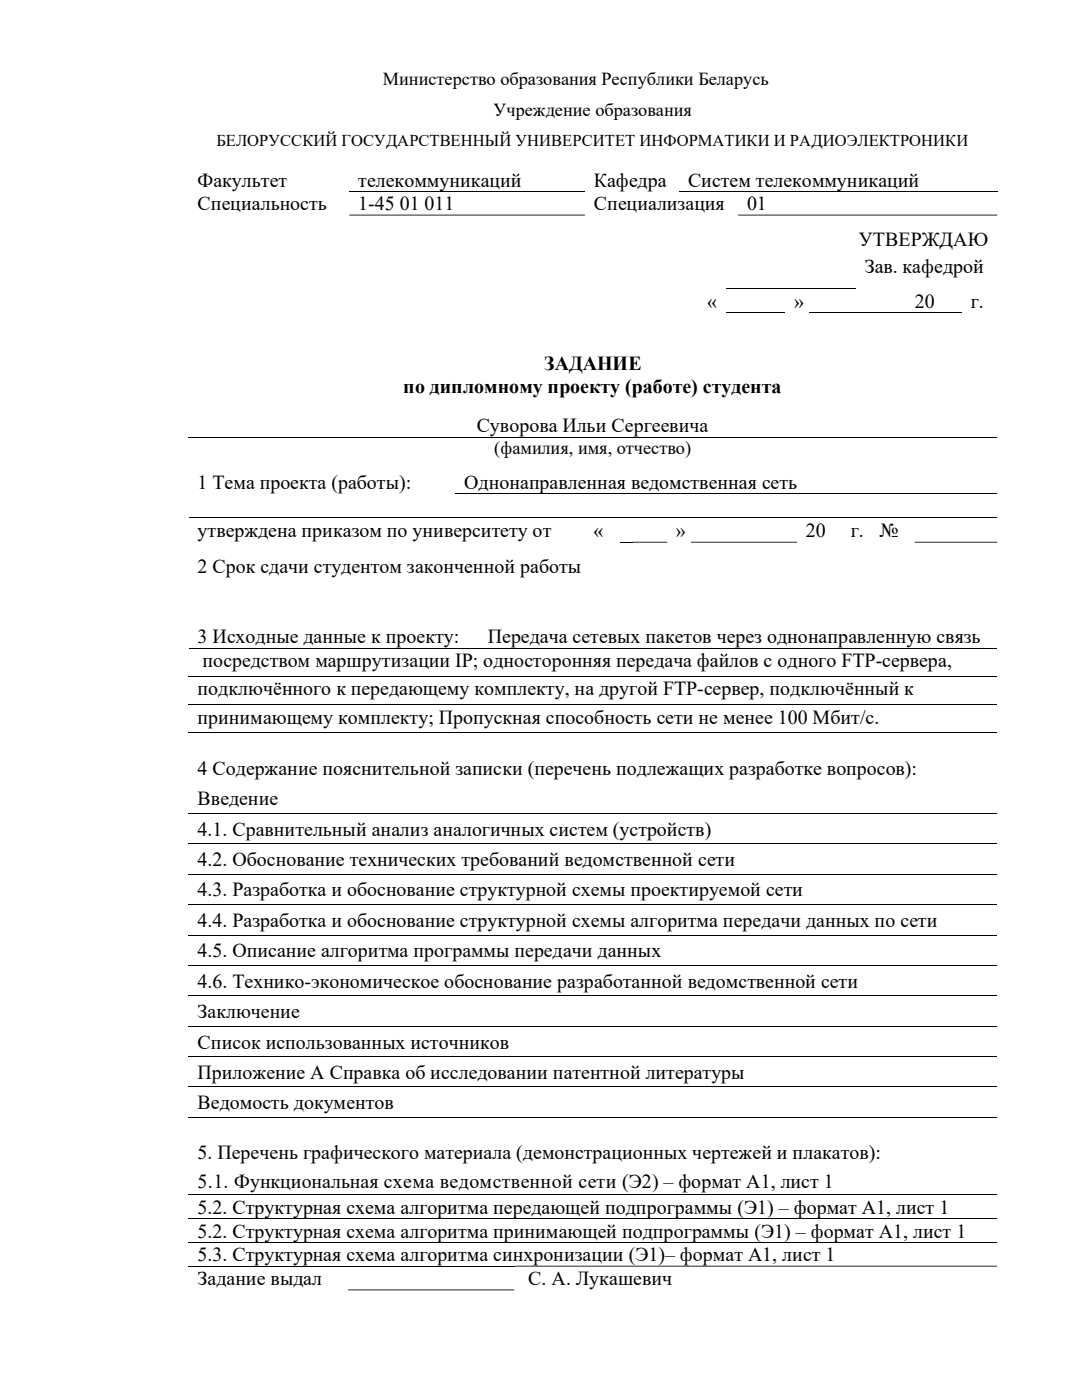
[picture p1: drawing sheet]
<svg xmlns="http://www.w3.org/2000/svg" width="216mm" height="279mm" viewBox="0 0 216 279" stroke-linecap="round" stroke-linejoin="round" font-family="sans-serif">
<defs><g id="words">
<g font-size="4">
<text x="39.4" y="37.3">Факультет</text>
<text x="39.4" y="42">Специальность</text>
<text x="71.5" y="37.3">телекоммуникаций</text>
<text x="71.5" y="42">1-45 01 011</text>
<text x="118.5" y="37.3">Кафедра</text>
<text x="118.5" y="42">Специализация</text>
<text x="137.3" y="37.3">Систем телекоммуникаций</text>
<text x="149.1" y="42">01</text>
<text x="171.4" y="49">УТВЕРЖДАЮ</text>
<text x="172.5" y="54.6">Зав. кафедрой</text>
<text x="141.1" y="61.4">«</text>
<text x="158.4" y="61.4">»</text>
<text x="182.5" y="61.4">20</text>
<text x="193.7" y="61.4">г.</text>
<text x="108.6" y="73.8">ЗАДАНИЕ</text>
<text x="80.5" y="78.4">по дипломному проекту (работе) студента</text>
<text x="95.1" y="86.3">Суворова Ильи Сергеевича</text>
<text x="39.4" y="97.6">1 Тема проекта (работы):</text>
<text x="92.6" y="97.6">Однонаправленная ведомственная сеть</text>
<text x="39.4" y="107.1">утверждена приказом по университету от</text>
<text x="118.4" y="107.1">«</text>
<text x="134.8" y="107.1">»</text>
<text x="160.8" y="107.1">20</text>
<text x="169.8" y="107.1">г.</text>
<text x="175.5" y="107.1">№</text>
<text x="39.4" y="114.3">2 Срок сдачи студентом законченной работы</text>
<text x="39.4" y="128.4">3 Исходные данные к проекту:</text>
<text x="97.3" y="128.4">Передача сетевых пакетов через однонаправленную связь</text>
<text x="40.4" y="133.1">посредством маршрутизации IP; односторонняя передача файлов с одного FTP-сервера,</text>
<text x="39.4" y="138.8">подключённого к передающему комплекту, на другой FTP-сервер, подключённый к</text>
<text x="39.4" y="144.4">принимающему комплекту; Пропускная способность сети не менее 100 Мбит/с.</text>
<text x="39.4" y="154.6">4 Содержание пояснительной записки (перечень подлежащих разработке вопросов):</text>
<text x="39.4" y="160.7">Введение</text>
<text x="39.4" y="166.8">4.1. Сравнительный анализ аналогичных систем (устройств)</text>
<text x="39.4" y="172.8">4.2. Обоснование технических требований ведомственной сети</text>
<text x="39.4" y="178.9">4.3. Разработка и обоснование структурной схемы проектируемой сети</text>
<text x="39.4" y="185">4.4. Разработка и обоснование структурной схемы алгоритма передачи данных по сети</text>
<text x="39.4" y="191.1">4.5. Описание алгоритма программы передачи данных</text>
<text x="39.4" y="197.1">4.6. Технико-экономическое обоснование разработанной ведомственной сети</text>
<text x="39.4" y="203.2">Заключение</text>
<text x="39.4" y="209.3">Список использованных источников</text>
<text x="39.4" y="215.3">Приложение А Справка об исследовании патентной литературы</text>
<text x="39.4" y="221.4">Ведомость документов</text>
<text x="39.4" y="231.4">5. Перечень графического материала (демонстрационных чертежей и плакатов):</text>
<text x="39.4" y="237.1">5.1. Функциональная схема ведомственной сети (Э2) – формат А1, лист 1</text>
<text x="39.4" y="242.3">5.2. Структурная схема алгоритма передающей подпрограммы (Э1) – формат А1, лист 1</text>
<text x="39.4" y="247">5.2. Структурная схема алгоритма принимающей подпрограммы (Э1) – формат А1, лист 1</text>
<text x="39.4" y="251.7">5.3. Структурная схема алгоритма синхронизации (Э1)– формат А1, лист 1</text>
<text x="39.4" y="256.5">Задание выдал</text>
<text x="105.4" y="256.5">С. А. Лукашевич</text>
</g>
<g font-size="3.7">
<text x="76.4" y="17">Министерство образования Республики Беларусь</text>
<text x="98.5" y="23.2">Учреждение образования</text>
<text x="98.6" y="90.7">(фамилия, имя, отчество)</text>
</g>
<text font-size="3.3" x="43.2" y="29">БЕЛОРУССКИЙ ГОСУДАРСТВЕННЫЙ УНИВЕРСИТЕТ ИНФОРМАТИКИ И РАДИОЭЛЕКТРОНИКИ</text>
</g></defs>
<path d="M69.7 38.2h47M135.5 38.2h63.5M144.9 57.6h25.9M144.9 62.4h11.8M161.4 62.4h30.5M37.7 87.2h161.3M90.9 98.6h108.1M37.7 103.3h161.3M123.7 108.2h2.5" fill="none" stroke="#000" stroke-width=".2"/>
<g fill="#000">
<path d="M69.7 42.8h47v.2h-47zM147.3 42.8h51.7v.2h-51.7z" fill-rule="evenodd"/>
<path d="M126.2 108.1h7v.2h-7zM137.9 108.1h21.1v.2h-21.1zM182.5 108.1h16.5v.2h-16.5z" fill-rule="evenodd"/>
</g>
<path d="M96.9 124.7h100.8v4.5h-100.8z" fill="#fff"/>
<g fill="none" stroke="#000" stroke-width=".2">
<path d="M37.7 129.3h161.3M37.7 135h161.3M37.7 140.6h161.3M37.7 146.3h161.3M37.7 162.3h161.3M37.7 168.4h161.3M37.7 174.5h161.3M37.7 180.5h161.3M37.7 186.6h161.3M37.7 192.6h161.3M37.7 198.7h161.3M37.7 204.8h161.3"/>
<path d="M37.7 210.9h161.3M37.7 216.9h161.3M37.7 223h161.3M37.7 238.4h161.3M37.7 243.2h161.3M37.7 247.9h161.3M37.7 252.7h65.1"/>
</g>
<path d="M102.8 252.6h96.2v.2h-96.2zM69.5 257.3h33.1v.2h-33.1z" fill-rule="evenodd" fill="#000"/>
<use href="#words"/>
</svg>
